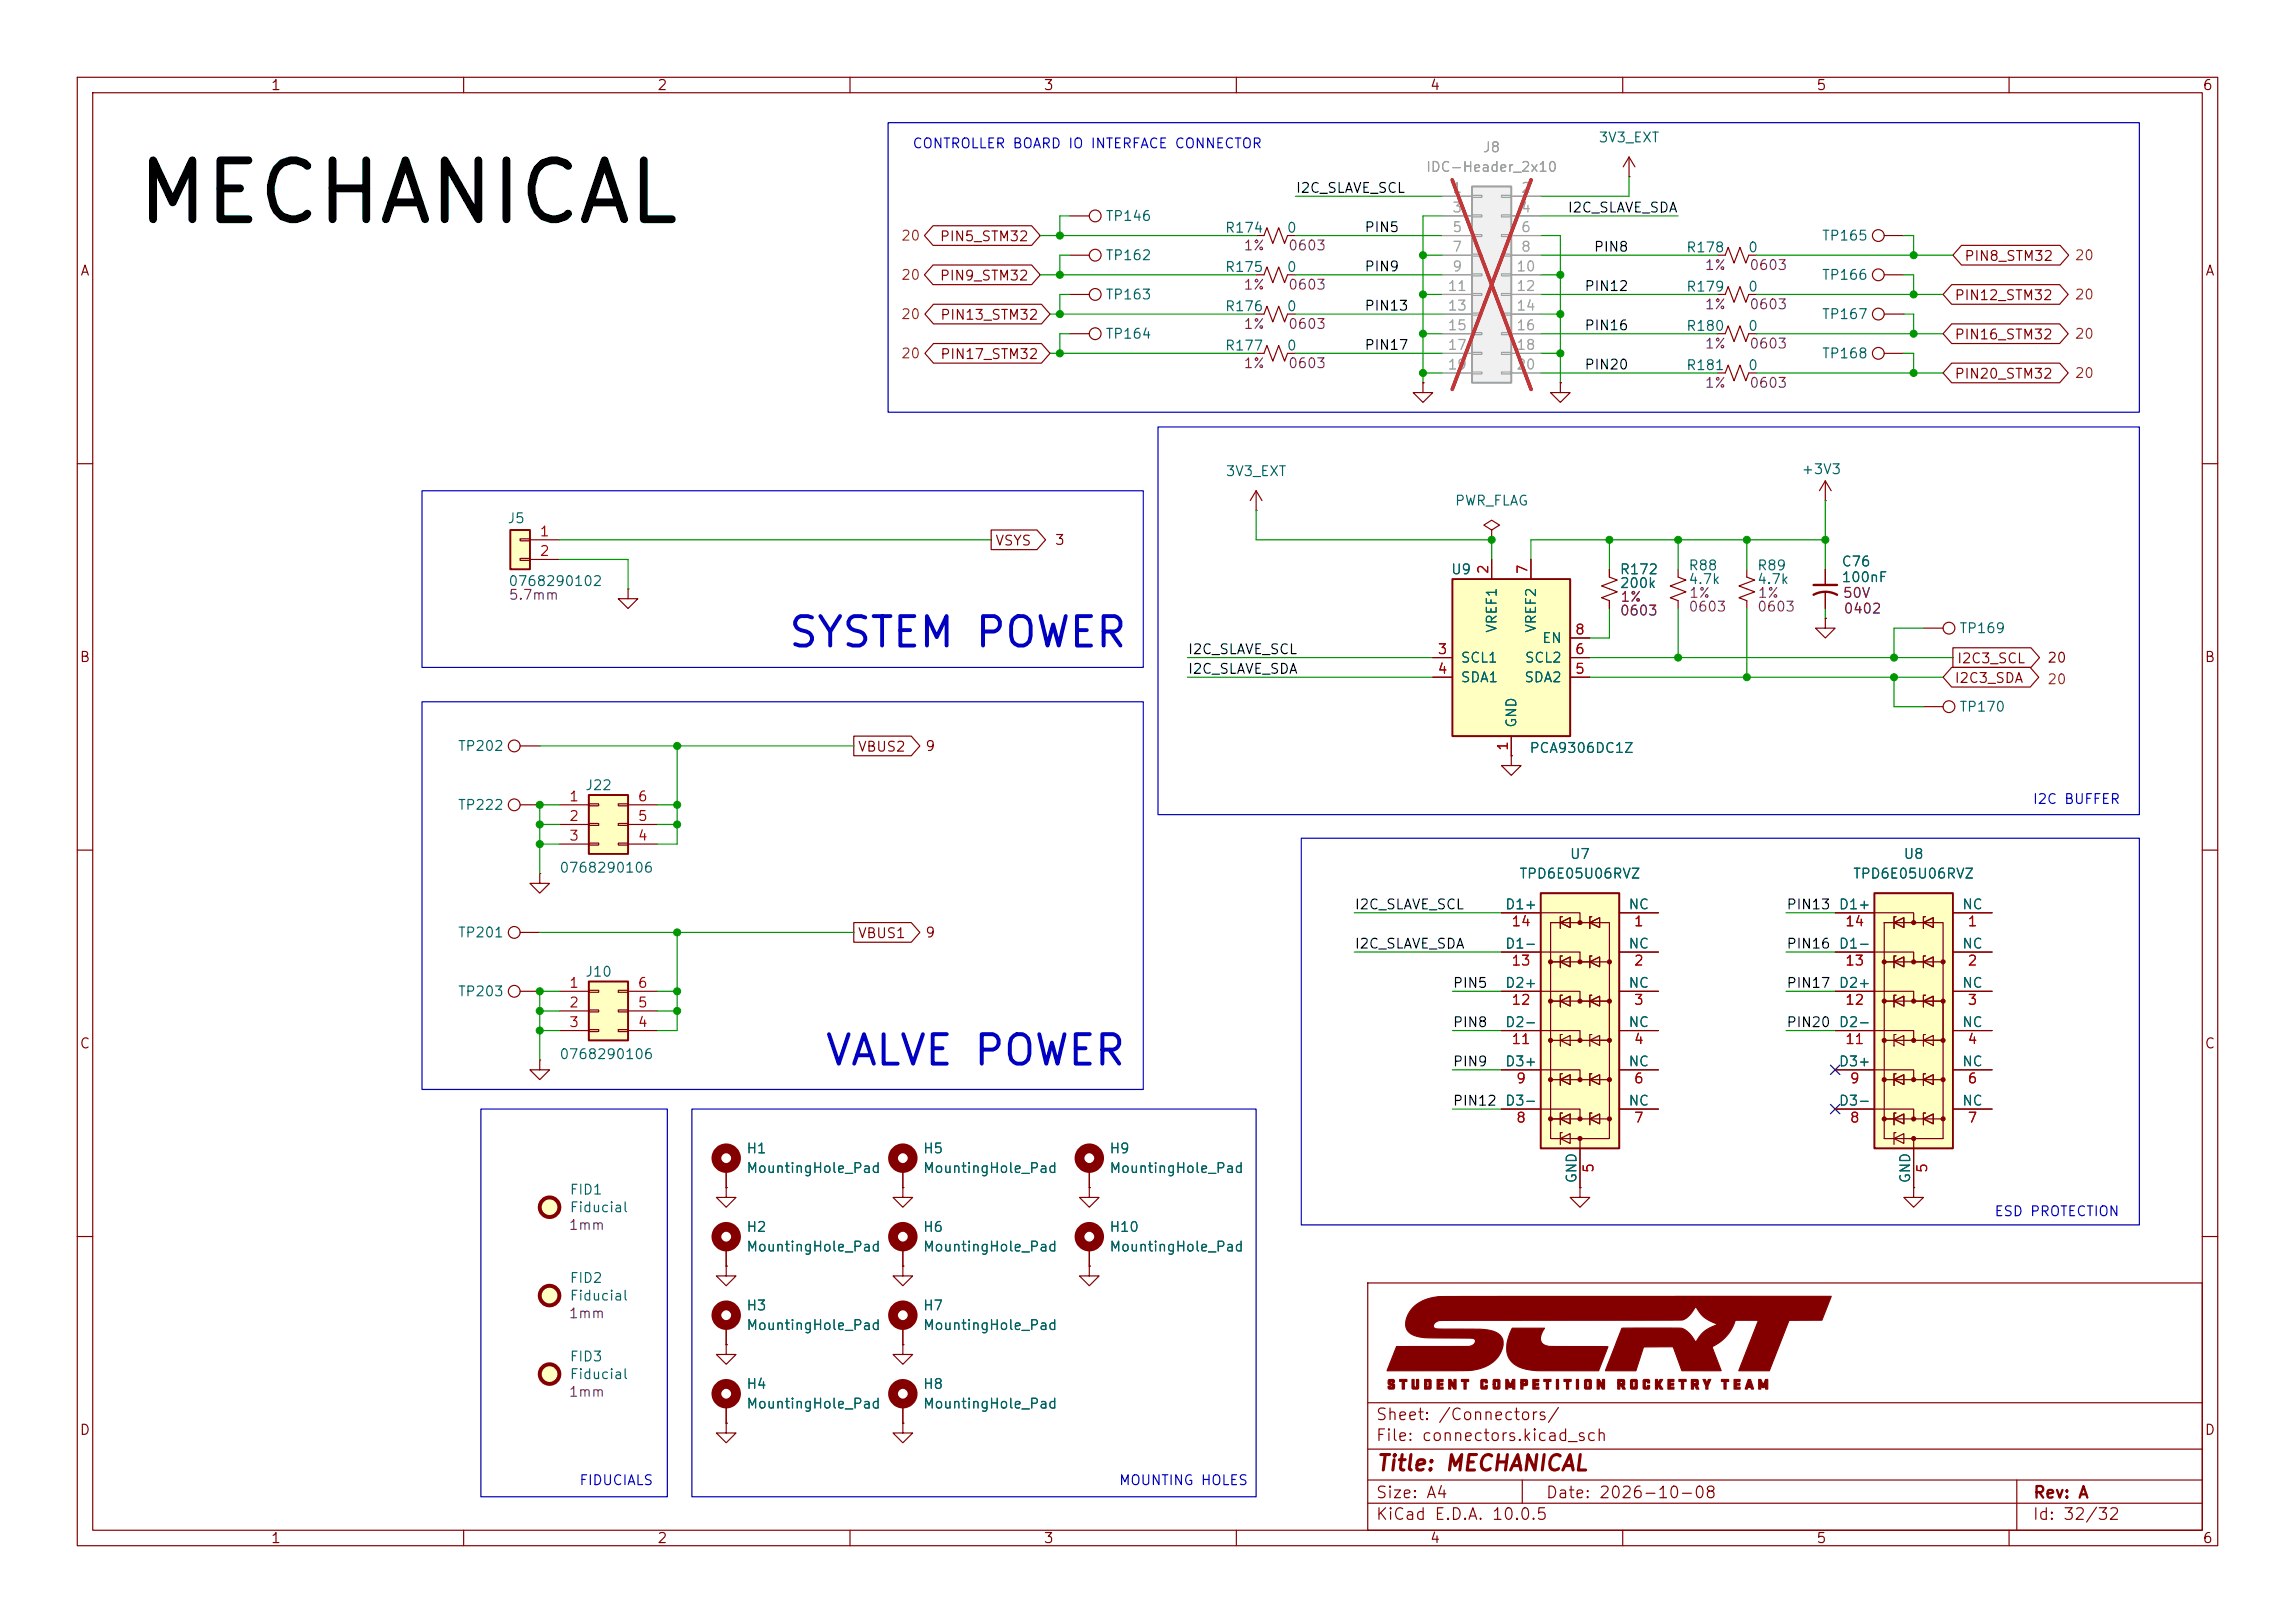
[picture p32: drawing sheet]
<svg xmlns="http://www.w3.org/2000/svg" width="297mm" height="210mm" viewBox="0 0 297 210" stroke-linecap="round" stroke-linejoin="round" font-family="sans-serif">
<defs><g id="words">
<text font-size="7.6" x="17.2" y="30.7">MECHANICAL</text>
<g font-size="3.8" fill="#0000c2">
<text x="101.8" y="84.7">SYSTEM POWER</text>
<text x="106.5" y="138.8">VALVE POWER</text>
</g>
<text font-size="2" fill="#840000" x="178" y="190.8">Title: MECHANICAL</text>
<g font-size="1.5" fill="#840000">
<text x="178" y="184.1">Sheet: /Connectors/</text>
<text x="178" y="186.8">File: connectors.kicad_sch</text>
<text x="178" y="197">KiCad E.D.A. 10.0.5</text>
<text x="178" y="194.2">Size: A4</text>
<text x="200" y="194.2">Date: 2026-10-08</text>
<text x="263" y="197">Id: 32/32</text>
<text x="263" y="194.2">Rev: A</text>
</g>
<g font-size="1.3" fill="#840000">
<text x="35" y="12">1</text>
<text x="85" y="12">2</text>
<text x="135" y="12">3</text>
<text x="185" y="12">4</text>
<text x="235" y="12">5</text>
<text x="285" y="12">6</text>
<text x="10.3" y="36">A</text>
<text x="121.5" y="31.5">PIN5_STM32</text>
<text x="254.1" y="34.1">PIN8_STM32</text>
<text x="285.3" y="36">A</text>
<text x="121.5" y="36.6">PIN9_STM32</text>
<text x="121.6" y="41.7">PIN13_STM32</text>
<text x="252.9" y="39.2">PIN12_STM32</text>
<text x="121.6" y="46.8">PIN17_STM32</text>
<text x="252.9" y="44.2">PIN16_STM32</text>
<text x="252.9" y="49.3">PIN20_STM32</text>
<text x="128.7" y="70.9">VSYS</text>
<text x="10.2" y="86">B</text>
<text x="252.9" y="88.7">I2C3_SDA</text>
<text x="253.2" y="86.1">I2C3_SCL</text>
<text x="285.2" y="86">B</text>
<text x="110.9" y="97.6">VBUS2</text>
<text x="110.9" y="121.7">VBUS1</text>
<text x="10.2" y="136">C</text>
<text x="285.2" y="136">C</text>
<text x="10.2" y="186">D</text>
<text x="285.2" y="186">D</text>
<text x="35" y="200">1</text>
<text x="85" y="200">2</text>
<text x="135" y="200">3</text>
<text x="185" y="200">4</text>
<text x="235" y="200">5</text>
<text x="285" y="200">6</text>
</g>
<g font-size="1.3" fill="#0000c2">
<text x="118" y="19.5">CONTROLLER BOARD IO INTERFACE CONNECTOR</text>
<text x="263" y="104.3">I2C BUFFER</text>
<text x="258" y="157.7">ESD PROTECTION</text>
<text x="74.9" y="192.5">FIDUCIALS</text>
<text x="144.7" y="192.5">MOUNTING HOLES</text>
</g>
<g font-size="1.3" fill="#989898">
<text x="184.4" y="22.6">IDC-Header_2x10</text>
<text x="191.8" y="20">J8</text>
</g>
<g font-size="1.3" fill="#006464">
<text x="206.8" y="18.7">3V3_EXT</text>
<text x="143" y="28.9">TP146</text>
<text x="143" y="34">TP162</text>
<text x="158.4" y="30.4">R174</text>
<text x="158.4" y="35.5">R175</text>
<text x="166.4" y="30.4">0</text>
<text x="166.4" y="35.5">0</text>
<text x="218.1" y="33">R178</text>
<text x="226.1" y="33">0</text>
<text x="235.7" y="31.4">TP165</text>
<text x="143" y="39.1">TP163</text>
<text x="158.4" y="40.6">R176</text>
<text x="166.4" y="40.6">0</text>
<text x="218.1" y="38">R179</text>
<text x="226.1" y="38">0</text>
<text x="235.7" y="36.5">TP166</text>
<text x="235.7" y="41.6">TP167</text>
<text x="143" y="44.1">TP164</text>
<text x="158.4" y="45.7">R177</text>
<text x="166.4" y="45.7">0</text>
<text x="218.1" y="43.1">R180</text>
<text x="226.1" y="43.1">0</text>
<text x="235.7" y="46.7">TP168</text>
<text x="218.1" y="48.2">R181</text>
<text x="226.1" y="48.2">0</text>
<text x="158.5" y="61.9">3V3_EXT</text>
<text x="188.2" y="65.7">PWR_FLAG</text>
<text x="233" y="61.7">+3V3</text>
<text x="65.6" y="68">J5</text>
<text x="65.7" y="76.1">0768290102</text>
<text x="187.7" y="74.6">U9</text>
<text x="209.5" y="74.6">R172</text>
<text x="209.5" y="76.4">200k</text>
<text x="218.4" y="74.1">R88</text>
<text x="218.4" y="75.9">4.7k</text>
<text x="227.3" y="74.1">R89</text>
<text x="227.3" y="75.9">4.7k</text>
<text x="238.2" y="73.6">C76</text>
<text x="238.2" y="75.6">100nF</text>
<text x="194" y="82" transform="rotate(-90 194 82)">VREF1</text>
<text x="199.1" y="82" transform="rotate(-90 199.1 82)">VREF2</text>
<text x="199.5" y="83.5">EN</text>
<text x="253.5" y="82.2">TP169</text>
<text x="188.9" y="86.1">SCL1</text>
<text x="188.9" y="88.6">SDA1</text>
<text x="197.2" y="88.6">SDA2</text>
<text x="197.2" y="86.1">SCL2</text>
<text x="196.5" y="94.3" transform="rotate(-90 196.5 94.3)">GND</text>
<text x="253.5" y="92.4">TP170</text>
<text x="59.2" y="97.5">TP202</text>
<text x="197.9" y="97.7">PCA9306DC1Z</text>
<text x="59.2" y="105.1">TP222</text>
<text x="75.6" y="102.6">J22</text>
<text x="72.3" y="113.2">0768290106</text>
<text x="196.5" y="114">TPD6E05U06RVZ</text>
<text x="203.1" y="111.5">U7</text>
<text x="239.7" y="114">TPD6E05U06RVZ</text>
<text x="246.3" y="111.5">U8</text>
<text x="194.7" y="118">D1+</text>
<text x="210.7" y="118">NC</text>
<text x="237.9" y="118">D1+</text>
<text x="253.8" y="118">NC</text>
<text x="59.2" y="121.6">TP201</text>
<text x="194.7" y="123.1">D1-</text>
<text x="210.7" y="123.1">NC</text>
<text x="237.9" y="123.1">D1-</text>
<text x="253.8" y="123.1">NC</text>
<text x="59.2" y="129.2">TP203</text>
<text x="75.6" y="126.7">J10</text>
<text x="194.7" y="128.1">D2+</text>
<text x="210.7" y="128.1">NC</text>
<text x="237.9" y="128.1">D2+</text>
<text x="253.8" y="128.1">NC</text>
<text x="72.3" y="137.4">0768290106</text>
<text x="194.7" y="133.2">D2-</text>
<text x="210.7" y="133.2">NC</text>
<text x="237.9" y="133.2">D2-</text>
<text x="253.8" y="133.2">NC</text>
<text x="194.7" y="143.4">D3-</text>
<text x="194.7" y="138.3">D3+</text>
<text x="210.7" y="138.3">NC</text>
<text x="210.7" y="143.4">NC</text>
<text x="237.9" y="143.4">D3-</text>
<text x="237.9" y="138.3">D3+</text>
<text x="253.8" y="138.3">NC</text>
<text x="253.8" y="143.4">NC</text>
<text x="96.5" y="149.6">H1</text>
<text x="119.4" y="149.6">H5</text>
<text x="143.5" y="149.6">H9</text>
<text x="73.6" y="154.9">FID1</text>
<text x="96.5" y="152.1">MountingHole_Pad</text>
<text x="119.4" y="152.1">MountingHole_Pad</text>
<text x="143.5" y="152.1">MountingHole_Pad</text>
<text x="204.3" y="153.2" transform="rotate(-90 204.3 153.2)">GND</text>
<text x="247.5" y="153.2" transform="rotate(-90 247.5 153.2)">GND</text>
<text x="73.6" y="157.2">Fiducial</text>
<text x="96.5" y="159.7">H2</text>
<text x="119.4" y="159.7">H6</text>
<text x="143.5" y="159.7">H10</text>
<text x="73.6" y="166.3">FID2</text>
<text x="96.5" y="162.3">MountingHole_Pad</text>
<text x="119.4" y="162.3">MountingHole_Pad</text>
<text x="143.5" y="162.3">MountingHole_Pad</text>
<text x="73.6" y="168.6">Fiducial</text>
<text x="96.5" y="169.9">H3</text>
<text x="96.5" y="172.4">MountingHole_Pad</text>
<text x="119.4" y="169.9">H7</text>
<text x="119.4" y="172.4">MountingHole_Pad</text>
<text x="73.6" y="176.5">FID3</text>
<text x="73.6" y="178.8">Fiducial</text>
<text x="96.5" y="180">H4</text>
<text x="96.5" y="182.6">MountingHole_Pad</text>
<text x="119.4" y="180">H8</text>
<text x="119.4" y="182.6">MountingHole_Pad</text>
</g>
<g font-size="1.3" fill="#0f0f0f">
<text x="167.6" y="25.3">I2C_SLAVE_SCL</text>
<text x="202.8" y="27.8">I2C_SLAVE_SDA</text>
<text x="176.5" y="35.4">PIN9</text>
<text x="176.5" y="30.4">PIN5</text>
<text x="206.2" y="32.9">PIN8</text>
<text x="176.5" y="40.5">PIN13</text>
<text x="205" y="38">PIN12</text>
<text x="176.5" y="45.6">PIN17</text>
<text x="205" y="43.1">PIN16</text>
<text x="205" y="48.1">PIN20</text>
<text x="153.6" y="87.5">I2C_SLAVE_SDA</text>
<text x="153.6" y="85">I2C_SLAVE_SCL</text>
<text x="175.2" y="118">I2C_SLAVE_SCL</text>
<text x="231.1" y="118">PIN13</text>
<text x="175.2" y="123.1">I2C_SLAVE_SDA</text>
<text x="231.1" y="123.1">PIN16</text>
<text x="187.9" y="128.1">PIN5</text>
<text x="231.1" y="128.1">PIN17</text>
<text x="187.9" y="133.2">PIN8</text>
<text x="231.1" y="133.2">PIN20</text>
<text x="187.9" y="143.4">PIN12</text>
<text x="187.9" y="138.3">PIN9</text>
</g>
<g font-size="1.3" fill="#aaa">
<text x="187.9" y="25.3">1</text>
<text x="187.9" y="27.8">3</text>
<text x="196.8" y="25.3">2</text>
<text x="196.8" y="27.8">4</text>
<text x="187.9" y="30.3">5</text>
<text x="187.9" y="32.9">7</text>
<text x="187.9" y="35.4">9</text>
<text x="196.1" y="35.4">10</text>
<text x="196.8" y="30.3">6</text>
<text x="196.8" y="32.9">8</text>
<text x="187.3" y="38">11</text>
<text x="187.3" y="40.5">13</text>
<text x="196.1" y="38">12</text>
<text x="196.1" y="40.5">14</text>
<text x="187.3" y="43">15</text>
<text x="187.3" y="45.6">17</text>
<text x="196.1" y="43">16</text>
<text x="196.1" y="45.6">18</text>
<text x="187.3" y="48.1">19</text>
<text x="196.1" y="48.1">20</text>
</g>
<g font-size="1.3" fill="#716704">
<text x="116.5" y="31.4">20</text>
<text x="268.4" y="34">20</text>
<text x="116.5" y="36.5">20</text>
<text x="116.5" y="41.6">20</text>
<text x="268.4" y="39.1">20</text>
<text x="116.5" y="46.7">20</text>
<text x="268.4" y="44.1">20</text>
<text x="268.4" y="49.2">20</text>
<text x="264.9" y="88.9">20</text>
</g>
<g font-size="1.3" fill="#840084">
<text x="160.8" y="32.7">1%</text>
<text x="166.6" y="32.7">0603</text>
<text x="220.5" y="35.3">1%</text>
<text x="226.3" y="35.3">0603</text>
<text x="160.8" y="37.8">1%</text>
<text x="166.6" y="37.8">0603</text>
<text x="220.5" y="40.3">1%</text>
<text x="226.3" y="40.3">0603</text>
<text x="160.8" y="42.9">1%</text>
<text x="160.8" y="48">1%</text>
<text x="166.6" y="42.9">0603</text>
<text x="166.6" y="48">0603</text>
<text x="220.5" y="45.4">1%</text>
<text x="226.3" y="45.4">0603</text>
<text x="220.5" y="50.5">1%</text>
<text x="226.3" y="50.5">0603</text>
<text x="65.8" y="77.9">5.7mm</text>
<text x="218.5" y="77.7">1%</text>
<text x="227.4" y="77.7">1%</text>
<text x="238.4" y="77.7">50V</text>
<text x="209.5" y="80">0603</text>
<text x="209.6" y="78.2">1%</text>
<text x="218.4" y="79.4">0603</text>
<text x="227.3" y="79.4">0603</text>
<text x="238.5" y="79.7">0402</text>
<text x="73.5" y="159.5">1mm</text>
<text x="73.5" y="170.9">1mm</text>
<text x="73.5" y="181">1mm</text>
</g>
<g font-size="1.3" fill="#a90000">
<text x="69.8" y="69.7">1</text>
<text x="69.8" y="72.3">2</text>
<text x="192.9" y="74.4" transform="rotate(-90 192.9 74.4)">2</text>
<text x="198" y="74.4" transform="rotate(-90 198 74.4)">7</text>
<text x="203.7" y="82.4">8</text>
<text x="186" y="85">3</text>
<text x="186" y="87.5">4</text>
<text x="203.7" y="87.5">5</text>
<text x="203.7" y="85">6</text>
<text x="195.4" y="97.3" transform="rotate(-90 195.4 97.3)">1</text>
<text x="73.6" y="104">1</text>
<text x="73.6" y="106.5">2</text>
<text x="82.5" y="106.5">5</text>
<text x="82.5" y="104">6</text>
<text x="73.6" y="109.1">3</text>
<text x="82.5" y="109.1">4</text>
<text x="195.5" y="125.3">13</text>
<text x="195.5" y="120.2">14</text>
<text x="211.4" y="120.2">1</text>
<text x="211.4" y="125.3">2</text>
<text x="238.7" y="125.3">13</text>
<text x="238.7" y="120.2">14</text>
<text x="254.5" y="120.2">1</text>
<text x="254.5" y="125.3">2</text>
<text x="73.6" y="128.1">1</text>
<text x="73.6" y="130.7">2</text>
<text x="82.5" y="130.7">5</text>
<text x="82.5" y="128.1">6</text>
<text x="195.5" y="130.3">12</text>
<text x="211.4" y="130.3">3</text>
<text x="238.7" y="130.3">12</text>
<text x="254.5" y="130.3">3</text>
<text x="73.6" y="133.2">3</text>
<text x="82.5" y="133.2">4</text>
<text x="195.5" y="135.4">11</text>
<text x="211.4" y="135.4">4</text>
<text x="238.7" y="135.4">11</text>
<text x="254.5" y="135.4">4</text>
<text x="196.1" y="140.5">9</text>
<text x="211.4" y="140.5">6</text>
<text x="239.3" y="140.5">9</text>
<text x="254.5" y="140.5">6</text>
<text x="196.1" y="145.6">8</text>
<text x="211.4" y="145.6">7</text>
<text x="239.3" y="145.6">8</text>
<text x="254.5" y="145.6">7</text>
<text x="206.5" y="151.9" transform="rotate(-90 206.5 151.9)">5</text>
<text x="249.7" y="151.9" transform="rotate(-90 249.7 151.9)">5</text>
</g>
<g font-size="1.3" fill="#710203">
<text x="136.4" y="70.8">3</text>
<text x="264.9" y="86.1">20</text>
<text x="119.7" y="97.5">9</text>
<text x="119.7" y="121.6">9</text>
</g>
</g></defs>
<g fill="none" stroke="#840000" stroke-width=".15">
<path d="M10 10h277v190h-277zM12 12h273v186h-273zM60 10v2M110 10v2M160 10v2M210 10v2M260 10v2M138.4 33h2.6M138.4 38.1h2.6M243.8 35.6h2.6M138.4 43.2h2.6M222.2 48.3h1.1l.3-1.1 .8 2.1 .8-2.1 .7 2.1 .4-1h1"/>
<path d="M243.8 45.7h2.6M243.8 40.6h2.6M10 60h2M81.3 76.2v1.3h1.2l-1.2 1.2-1.3-1.2h1.3M81.3 76.2h.1M162.6 66h.1M162.6 63.5l-.8 1.3M162.6 63.5l.7 1.3M162.6 63.5v2.5M236.2 64.8h.1M236.2 62.2l-.7 1.3M236.2 62.2l.8 1.3"/>
<path d="M236.2 62.2v2.6M236.2 73.7v2M236.2 76.7v2M285 60h2M67.3 96.5h2.5M236.2 80v1.3h1.3l-1.3 1.3-1.3-1.3h1.3M236.2 80h.1M248.9 81.3h2.6M10 110h2M67.3 104.1h2.5M285 110h2M67.3 120.7h2.5"/>
<path d="M67.3 128.3h2.5M116.8 153.7v1.2h1.3l-1.3 1.3-1.2-1.3h1.2M116.8 153.7h.1M116.8 151.1v2.6M141 153.7v1.2h1.2l-1.2 1.3-1.3-1.3h1.3M141 153.7h.1M141 151.1v2.6M204.5 153.7v1.2h1.2l-1.2 1.3-1.3-1.3h1.3M204.5 153.7h.1M10 160h2M94 174v1.3h1.2l-1.2 1.2-1.3-1.2h1.3M94 174h.1"/>
<path d="M94 161.3v2.5M141 163.8v1.3h1.2l-1.2 1.3-1.3-1.3h1.3M141 163.8h.1M141 161.3v2.5M177 166h108v32h-108zM285 160h2M60 198v2M110 198v2M160 198v2M177 194.5h108M177 191.5h108M177 187.5h108"/>
<path d="M177 181.5h108M197 191.5v3M210 198v2M260 198v2M261 191.5v6.5"/>
<circle cx="141.7" cy="33" r=".76"/>
<circle cx="141.7" cy="38.1" r=".76"/>
<circle cx="243.1" cy="35.6" r=".76"/>
<circle cx="141.7" cy="43.2" r=".76"/>
<circle cx="243.1" cy="40.6" r=".76"/>
<circle cx="243.1" cy="45.7" r=".76"/>
<circle cx="66.5" cy="96.5" r=".76"/>
<circle cx="252.2" cy="81.3" r=".76"/>
<circle cx="66.5" cy="104.1" r=".76"/>
<circle cx="66.5" cy="120.6" r=".76"/>
<circle cx="66.5" cy="128.3" r=".76"/>
</g>
<g fill="#840000" stroke="#840000" stroke-width=".15">
<path d="M179.7 178.5h.6l.1 .1 .1 .3-.6-.1v.1l.1 .1a.41 .41 0 0 1 .5 .2 .41 .41 0 0 1-.2 .5h-.5l-.2-.1v-.2l.6 .1v-.2h-.1a.42 .42 0 0 1-.5-.3 .42 .42 0 0 1 .1-.5z"/>
<path d="M181.1 178.5h1v.3h-.4v.9h-.2v-.9h-.4z"/>
<path d="M182.7 178.5h.3v1h.3v-1h.3v1.1l-.1 .1h-.7l-.1-.1z"/>
<path d="M184.4 178.5h.7l.1 .1v1l-.1 .1h-.7v-.6h.2v.4h.3v-.7h-.3v.3h-.2z"/>
<path d="M186 178.5h.8v.3h-.5v.2h.4v.2h-.4v.3h.5v.2h-.8z"/>
<path d="M187.5 178.5h.3l.4 .7v-.7h.2v1.2h-.2l-.4-.6-.1 .6h-.2z"/>
<path d="M189.1 178.5h1v.3h-.4v.9h-.2v-.9h-.4z"/>
<path d="M191.8 178.5h.6l.1 .1v.3h-.3v-.1h-.3v.7h.3v-.2h.3v.3l-.1 .1h-.6l-.2-.1v-1z"/>
<path d="M193.3 178.5h.7l.1 .1v1l-.1 .1h-.7l-.1-.1v-.5h.3v.4h.3v-.7h-.3v.3h-.3v-.5z"/>
<path d="M194.9 178.5h.3l.3 .7 .3-.7h.2v1.2h-.2v-.6l-.2 .4h-.3l-.2-.4v.6h-.2z"/>
<path d="M196.8 178.5h.4a.37 .37 0 0 1 .4 .1 .37 .37 0 0 1 .1 .4l-.1 .3h-.5v.4h-.3v-.8h.3v.1h.3v-.2h-.3v.1h-.3z"/>
<path d="M198.4 178.5h.7v.3h-.5v.2h.5v.2h-.5v.3h.5v.2h-.7z"/>
<path d="M199.8 178.5h.9v.3h-.3v.9h-.3v-.9h-.3z"/>
<path d="M201.4 178.5h.3v1.2h-.3z"/>
<path d="M202.4 178.5h.9v.3h-.3v.9h-.3v-.9h-.3z"/>
<path d="M204 178.5h.3v1.2h-.3z"/>
<path d="M205.2 178.5h.6l.1 .1v1l-.1 .1h-.6l-.1-.1v-.5h.2v.4h.4v-.7h-.4v.3h-.2v-.5z"/>
<path d="M206.7 178.5h.3l.4 .7v-.7h.2v1.2h-.2l-.4-.6v.6h-.3z"/>
<path d="M209.4 178.5h.3a.32 .32 0 0 1 .5 .2l.1 .5-.2 .1 .2 .4h-.3l-.2-.4h-.2v.4h-.2v-.8h.2v.1h.4v-.2h-.4v.1h-.2z"/>
<path d="M211.1 178.5h.7l.1 .1v1l-.1 .1h-.7l-.1-.1v-.5h.3v.4h.3v-.7h-.3v.3h-.3v-.5z"/>
<path d="M212.8 178.5h.6l.1 .1v.3h-.3v-.1h-.3v.7h.3v-.2h.3v.3l-.1 .1h-.6l-.2-.1v-1z"/>
<path d="M214.2 178.5h.3v.5l.3-.5h.4l-.4 .6 .4 .6h-.3l-.4-.5v.5h-.3z"/>
<path d="M215.9 178.5h.7v.3h-.5v.2h.5v.2h-.5v.3h.5v.2h-.7z"/>
<path d="M217.3 178.5h.9v.3h-.3v.9h-.3v-.9h-.3z"/>
<path d="M218.9 178.5h.4a.32 .32 0 0 1 .5 .2v.5l-.2 .1 .3 .4h-.4l-.2-.4h-.1v.4h-.3v-.8h.3v.1h.3v-.2h-.3v.1h-.3z"/>
<path d="M220.4 178.5h.3l.2 .5 .2-.5h.3l-.4 .8v.4h-.2v-.4z"/>
<path d="M222.8 178.5h.9v.3h-.3v.9h-.3v-.9h-.3z"/>
<path d="M224.4 178.5h.8v.3h-.5v.2h.4v.2h-.4v.3h.5v.2h-.8z"/>
<path d="M226.2 178.5h.3l.4 1.2a.25 .25 0 0 1-.3-.2h-.4a.22 .22 0 0 1-.1 .2 .22 .22 0 0 1-.2 0l.1-.5h.5l-.1-.3-.1 .3h-.3z"/>
<path d="M227.6 178.5h.3l.3 .7 .3-.7h.3v1.2h-.3v-.6l-.2 .4h-.2l-.2-.4v.6h-.3z"/>
<path d="M182.8 169.2a6.3 6.3 0 0 1 4.6-1.4l49.6-.1-1.2 3.1h-4.3l-2.5 6.6h-4l2.6-6.6h-3a5.6 5.6 0 0 1-3 3.5l1.1 3.1h-5l-1.1-2.9a.24 .24 0 0 0-.1-.2 .24 .24 0 0 0-.3 0h-3.5l-1 3.1h-3.9l2.1-5.5h7.6a3.5 3.5 0 0 1 2 1.8 4.6 4.6 0 0 1 2.7-2.3 4.5 4.5 0 0 1-2.7-2.3h-.1a2.78 2.78 0 0 1-1.7 1.7l-31.3 .1a.88 .88 0 0 0-.9 .8 .93 .93 0 0 0 1 .3h3.2a10.5 10.5 0 0 1 3.9 .4 1.67 1.67 0 0 1 .7 2.4 4.7 4.7 0 0 1-4 2.5l-10.8 .1 1.2-3.2h9.4a.69 .69 0 0 0 .8-.9 2.61 2.61 0 0 0-1.6-.2h-4.4a4.5 4.5 0 0 1-2.6-.8 2.26 2.26 0 0 1 .3-2.8z"/>
<path d="M195.7 171.9h4.2a1.74 1.74 0 0 0-.4 1.9 2.79 2.79 0 0 0 2.2 .4l6.4 .1-1.2 3.1h-5.8a11.3 11.3 0 0 1-4.6-.6 2.82 2.82 0 0 1-1.3-3.6z"/>
</g>
<g fill="none" stroke="#840000" stroke-width="1.3">
<circle cx="116.8" cy="149.9" r="1.27"/>
<circle cx="141" cy="149.9" r="1.27"/>
<circle cx="94" cy="160" r="1.27"/>
<circle cx="141" cy="160" r="1.27"/>
</g>
<path d="M234.7 77a3.2 3.2 0 0 1 3 0M234.7 75.7h3" fill="none" stroke="#840000" stroke-width=".3"/>
<path d="M66 68.6h2.6v5.1h-2.6z" fill="#ffffc2"/>
<path d="M66 68.6h2.6v5.1h-2.6z" fill="none" stroke="#840000" stroke-width=".25"/>
<path d="M201.9 49.5v1.3h1.3l-1.3 1.3-1.2-1.3h1.2M201.9 49.5h.1M67.3 69.7h1.3v.3h-1.3zM67.3 72.3h1.3v.2h-1.3zM68.6 69.9h3.8M68.6 72.4h3.8" fill="none" stroke="#840000" stroke-width=".15"/>
<path d="M190.5 24.1h5.1v25.4h-5.1z" fill="#f0f0f0"/>
<path d="M190.5 24.1h5.1v25.4h-5.1z" fill="none" stroke="#a1a1a1" stroke-width=".25"/>
<g fill="none" stroke="#a1a1a1" stroke-width=".15">
<path d="M186.7 25.4h3.8M186.7 27.9h3.8M186.7 30.5h3.8M186.7 33h3.8M186.7 35.6h3.8M186.7 38.1h3.8M190.5 25.3h1.3v.2h-1.3zM190.5 27.8h1.3v.3h-1.3zM190.5 30.4h1.3v.2h-1.3zM190.5 32.9h1.3v.2h-1.3zM190.5 35.4h1.3v.3h-1.3zM190.5 38h1.3v.2h-1.3z"/>
<path d="M194.3 25.3h1.3v.2h-1.3zM194.3 27.8h1.3v.3h-1.3zM194.3 30.4h1.3v.2h-1.3zM194.3 32.9h1.3v.2h-1.3zM194.3 35.4h1.3v.3h-1.3zM194.3 38h1.3v.2h-1.3zM195.6 25.4h3.8M195.6 27.9h3.8M195.6 30.5h3.8M195.6 33h3.8M195.6 35.6h3.8M195.6 38.1h3.8"/>
<path d="M186.7 40.6h3.8M186.7 43.2h3.8M186.7 45.7h3.8M186.7 48.3h3.8M190.5 40.5h1.3v.3h-1.3zM190.5 43.1h1.3v.2h-1.3zM190.5 45.6h1.3v.2h-1.3zM190.5 48.1h1.3v.3h-1.3zM194.3 40.5h1.3v.3h-1.3zM194.3 43.1h1.3v.2h-1.3zM194.3 45.6h1.3v.2h-1.3zM194.3 48.1h1.3v.3h-1.3z"/>
<path d="M195.6 40.6h3.8M195.6 43.2h3.8M195.6 45.7h3.8M195.6 48.3h3.8"/>
</g>
<path d="M187.9 23.3l10.2 27.1M198.1 23.3l-10.2 27.1" fill="none" stroke="#e12e31" stroke-width=".46"/>
<path d="M210.8 22.9h.1M210.8 20.3l-.7 1.3M210.8 20.3l.8 1.3M210.8 20.3v2.6" fill="none" stroke="#840000" stroke-width=".15"/>
<path d="M76.2 102.9h5.1v7.6h-5.1z" fill="#ffffc2"/>
<path d="M76.2 102.9h5.1v7.6h-5.1z" fill="none" stroke="#840000" stroke-width=".25"/>
<g fill="none" stroke="#840000" stroke-width=".15">
<path d="M243.8 30.5h2.6M72.4 104.1h3.8M72.4 106.7h3.8M72.4 109.2h3.8M76.2 104h1.3v.3h-1.3zM76.2 106.6h1.3v.2h-1.3zM76.2 109.1h1.3v.2h-1.3zM80 104h1.3v.3h-1.3zM80 106.6h1.3v.2h-1.3zM80 109.1h1.3v.2h-1.3zM81.3 104.1h3.8M81.3 106.7h3.8"/>
<path d="M81.3 109.2h3.8"/>
<circle cx="243.1" cy="30.5" r=".76"/>
</g>
<path d="M242.6 115.6h10.1v33h-10.1z" fill="#ffffc2"/>
<path d="M242.6 115.6h10.1v33h-10.1z" fill="none" stroke="#840000" stroke-width=".25"/>
<g fill="none" stroke="#840000" stroke-width=".15">
<path d="M226.1 73.7v1l1 .4-2.1 .7 2.1 .8-2.1 .7 1.1 .4v1M237.5 118.1h10.1v1.3M245.1 119.4l1.3-.7v1.3zM245.4 118.6h-.3v1.5M248.9 119.4h2.6v5.1h-2.6M248.9 119.4l1.3-.7v1.3zM248.9 119.4h-5.1v27.9h7.7v-2.5M249.2 118.6h-.3v1.5M252.7 118.1h5.1M237.5 123.2h10.1v1.3M237.5 128.3h10.1v1.2M237.5 133.4h10.1v1.2"/>
<path d="M237.5 138.4h10.1v1.3M243.8 124.5h5.1M243.8 129.5h5.1M243.8 134.6h7.7v5.1M243.8 139.7h5.1M245.1 124.5l1.3-.7v1.3zM245.1 129.5l1.3-.6v1.3zM245.1 134.6l1.3-.6v1.3zM245.1 139.7l1.3-.6v1.2zM245.4 123.7h-.3v1.5M245.4 128.8h-.3v1.5M245.4 133.9h-.3v1.5"/>
<path d="M245.4 138.9h-.3v1.6M248.9 124.5l1.3-.7v1.3zM248.9 129.5h2.6v5.1h-2.6M248.9 129.5l1.3-.6v1.3zM248.9 134.6l1.3-.6v1.3zM248.9 139.7l1.3-.6v1.2zM248.9 139.7h2.6v5.1h-2.6M249.2 123.7h-.3v1.5M249.2 128.8h-.3v1.5M249.2 133.9h-.3v1.5M249.2 138.9h-.3v1.6M251.5 124.5v5"/>
<path d="M252.7 123.2h5.1M252.7 128.3h5.1M252.7 133.4h5.1M252.7 138.4h5.1M237.5 143.5h10.1v1.3M243.8 144.8h5.1M245.1 144.8l1.3-.7v1.3zM245.1 147.3l1.3-.6v1.3zM245.4 144h-.3v1.5M245.4 146.6h-.3v1.5M247.6 147.3v6.4M248.9 144.8l1.3-.7v1.3z"/>
<path d="M249.2 144h-.3v1.5M252.7 143.5h5.1"/>
</g>
<g fill="#840000" stroke="#840000" stroke-width=".15">
<circle cx="247.6" cy="119.4" r=".25"/>
<circle cx="243.8" cy="124.5" r=".25"/>
<circle cx="247.6" cy="124.5" r=".25"/>
<circle cx="251.5" cy="124.5" r=".25"/>
<circle cx="243.8" cy="129.5" r=".25"/>
<circle cx="247.6" cy="129.5" r=".25"/>
<circle cx="251.5" cy="129.5" r=".25"/>
<circle cx="243.8" cy="134.6" r=".25"/>
<circle cx="247.6" cy="134.6" r=".25"/>
<circle cx="251.5" cy="134.6" r=".25"/>
<circle cx="243.8" cy="139.7" r=".25"/>
<circle cx="247.6" cy="139.7" r=".25"/>
<circle cx="251.5" cy="139.7" r=".25"/>
<circle cx="243.8" cy="144.8" r=".25"/>
<circle cx="247.6" cy="144.8" r=".25"/>
<circle cx="251.5" cy="144.8" r=".25"/>
<circle cx="247.6" cy="147.3" r=".25"/>
</g>
<path d="M199.4 115.6h10.1v33h-10.1z" fill="#ffffc2"/>
<path d="M199.4 115.6h10.1v33h-10.1z" fill="none" stroke="#840000" stroke-width=".25"/>
<g fill="none" stroke="#840000" stroke-width=".15">
<path d="M138.4 27.9h2.6M162.6 30.5h1l.4-1 .7 2 .8-2 .7 2 .4-1h1M162.6 35.6h1l.4-1.1 .7 2.1 .8-2.1 .7 2.1 .4-1h1M222.2 38.1h1.1l.3-1 .8 2 .8-2 .7 2 .4-1h1M222.2 33h1.1l.3-1 .8 2 .8-2 .7 2 .4-1h1M162.6 40.6h1l.4-1 .7 2.1 .8-2.1 .7 2.1 .4-1.1h1M162.6 45.7h1l.4-1 .7 2 .8-2 .7 2 .4-1h1M184.1 49.5v1.3h1.3l-1.3 1.3-1.2-1.3h1.2M184.1 49.5h.1M222.2 43.2h1.1l.3-1 .8 2 .8-2 .7 2 .4-1h1M194.3 118.1h10.2v1.3M201.9 119.4l1.3-.7v1.3z"/>
<path d="M202.2 118.6h-.3v1.5M205.7 119.4h2.6v5.1h-2.6M205.7 119.4l1.3-.7v1.3zM205.7 119.4h-5v27.9h7.6v-2.5M206 118.6h-.3v1.5M209.5 118.1h5.1M69.8 137.2v1.2h-1.2l1.2 1.3 1.3-1.3h-1.3M69.8 137.2h.1M194.3 123.2h10.2v1.3M194.3 128.3h10.2v1.2M194.3 133.4h10.2v1.2M194.3 138.4h10.2v1.3"/>
<path d="M200.7 124.5h5M200.7 129.5h5M200.7 134.6h7.6v5.1M200.7 139.7h5M201.9 124.5l1.3-.7v1.3zM201.9 129.5l1.3-.6v1.3zM201.9 134.6l1.3-.6v1.3zM201.9 139.7l1.3-.6v1.2zM202.2 123.7h-.3v1.5M202.2 128.8h-.3v1.5M202.2 133.9h-.3v1.5M202.2 138.9h-.3v1.6"/>
<path d="M205.7 124.5l1.3-.7v1.3zM205.7 129.5h2.6v5.1h-2.6M205.7 129.5l1.3-.6v1.3zM205.7 134.6l1.3-.6v1.3zM205.7 139.7l1.3-.6v1.2zM205.7 139.7h2.6v5.1h-2.6M206 123.7h-.3v1.5M206 128.8h-.3v1.5M206 133.9h-.3v1.5M206 138.9h-.3v1.6M208.3 124.5v5M209.5 123.2h5.1"/>
<path d="M209.5 128.3h5.1M209.5 133.4h5.1M209.5 138.4h5.1M194.3 143.5h10.2v1.3M200.7 144.8h5M201.9 144.8l1.3-.7v1.3zM201.9 147.3l1.3-.6v1.3zM202.2 144h-.3v1.5M202.2 146.6h-.3v1.5M204.5 147.3v6.4M205.7 144.8l1.3-.7v1.3zM206 144h-.3v1.5"/>
<path d="M209.5 143.5h5.1M247.6 153.7v1.2h1.3l-1.3 1.3-1.2-1.3h1.2M247.6 153.7h.1"/>
<circle cx="141.7" cy="27.9" r=".76"/>
</g>
<g fill="#840000" stroke="#840000" stroke-width=".15">
<circle cx="204.5" cy="119.4" r=".25"/>
<circle cx="200.7" cy="124.5" r=".25"/>
<circle cx="204.5" cy="124.5" r=".25"/>
<circle cx="208.3" cy="124.5" r=".25"/>
<circle cx="200.7" cy="129.5" r=".25"/>
<circle cx="204.5" cy="129.5" r=".25"/>
<circle cx="208.3" cy="129.5" r=".25"/>
<circle cx="200.7" cy="134.6" r=".25"/>
<circle cx="204.5" cy="134.6" r=".25"/>
<circle cx="208.3" cy="134.6" r=".25"/>
<circle cx="200.7" cy="139.7" r=".25"/>
<circle cx="204.5" cy="139.7" r=".25"/>
<circle cx="208.3" cy="139.7" r=".25"/>
<circle cx="200.7" cy="144.8" r=".25"/>
<circle cx="204.5" cy="144.8" r=".25"/>
<circle cx="208.3" cy="144.8" r=".25"/>
<circle cx="204.5" cy="147.3" r=".25"/>
</g>
<g fill="#ffffc2" stroke="#ffffc2" stroke-width=".13">
<circle cx="71.1" cy="167.6" r="1.27"/>
<circle cx="71.1" cy="177.8" r="1.27"/>
<circle cx="71.1" cy="156.2" r="1.27"/>
</g>
<g fill="none" stroke="#840000" stroke-width=".51">
<circle cx="71.1" cy="156.2" r="1.27"/>
<circle cx="71.1" cy="177.8" r="1.27"/>
<circle cx="71.1" cy="167.6" r="1.27"/>
</g>
<path d="M76.2 127h5.1v7.6h-5.1z" fill="#ffffc2"/>
<path d="M76.2 127h5.1v7.6h-5.1z" fill="none" stroke="#840000" stroke-width=".25"/>
<path d="M72.4 128.3h3.8M72.4 130.8h3.8M72.4 133.4h3.8M76.2 128.1h1.3v.3h-1.3zM76.2 130.7h1.3v.2h-1.3zM76.2 133.2h1.3v.3h-1.3zM80 128.1h1.3v.3h-1.3zM80 130.7h1.3v.2h-1.3zM80 133.2h1.3v.3h-1.3zM81.3 128.3h3.8M81.3 130.8h3.8M81.3 133.4h3.8" fill="none" stroke="#840000" stroke-width=".15"/>
<path d="M188 74.9h15.2v20.4h-15.2z" fill="#ffffc2"/>
<path d="M188 74.9h15.2v20.4h-15.2z" fill="none" stroke="#840000" stroke-width=".25"/>
<g fill="none" stroke="#840000" stroke-width=".15">
<path d="M120.7 34.3h12.8l1.1 1.3-1.1 1.2h-12.8l-1.1-1.2zM120.7 29.2h12.8l1.1 1.3-1.1 1.3h-12.8l-1.1-1.3zM120.8 39.4h14l1.1 1.2-1.1 1.3h-14l-1.1-1.3zM252.6 36.8h13.9l1.2 1.3-1.2 1.3h-13.9l-1.1-1.3zM253.8 31.7h12.8l1.1 1.3-1.1 1.3h-12.8l-1.1-1.3zM120.8 44.4h14l1.1 1.3-1.1 1.3h-14l-1.1-1.3zM184.1 49.5h.1M201.9 49.5h.1M252.6 41.9h13.9l1.2 1.3-1.2 1.3h-13.9l-1.1-1.3zM252.6 47h13.9l1.2 1.3-1.2 1.2h-13.9l-1.1-1.2zM128.3 68.6h5.9l1.1 1.3-1.1 1.2h-5.9zM193 68.6l1.1-.7-1.1-.6-1 .6 1 .7v1.3"/>
<path d="M193 69.9h.1M193 72.4v2.5M198.1 72.4v2.5M208.3 73.7v1l1 .4-2 .7 2 .8-2 .7 1 .4v1M217.2 73.7v1l1 .4-2 .7 2 .8-2 .7 1 .4v1M236.2 73.7v2M236.2 76.7v2M110.5 95.2h7.4l1.1 1.3-1.1 1.3h-7.4zM185.4 85.1h2.6M185.4 87.6h2.6M195.6 97.8v1.3h1.2l-1.2 1.2-1.3-1.2h1.3M195.6 97.8h.1"/>
<path d="M195.6 95.3v2.5M203.2 85.1h2.5M203.2 87.6h2.5M203.2 82.6h2.5M236.2 80h.1M248.9 91.4h2.6M252.6 86.4h10.1l1.1 1.2-1.1 1.3h-10.1l-1.1-1.3zM252.7 83.8h10.1l1.1 1.3-1.1 1.3h-10.1zM69.8 113v1.3h-1.2l1.2 1.3 1.3-1.3h-1.3M69.8 113h.1M110.5 119.4h7.4l1.1 1.3-1.1 1.2h-7.4zM194.3 118.1h5.1"/>
<path d="M209.5 118.1h5.1M237.5 118.1h5.1M252.7 118.1h5.1M194.3 123.2h5.1M194.3 128.3h5.1M194.3 133.4h5.1M194.3 138.4h5.1M209.5 123.2h5.1M209.5 128.3h5.1M209.5 133.4h5.1M209.5 138.4h5.1M237.5 123.2h5.1"/>
<path d="M237.5 128.3h5.1M237.5 133.4h5.1M237.5 138.4h5.1M252.7 123.2h5.1M252.7 128.3h5.1M252.7 133.4h5.1M252.7 138.4h5.1M94 153.7v1.2h1.2l-1.2 1.3-1.3-1.3h1.3M94 153.7h.1M94 151.1v2.6M116.8 153.7h.1M116.8 151.1v2.6"/>
<path d="M141 153.7h.1M141 151.1v2.6M194.3 143.5h5.1M204.5 153.7h.1M204.5 148.6v5.1M209.5 143.5h5.1M237.5 143.5h5.1M247.6 153.7h.1M247.6 148.6v5.1M252.7 143.5h5.1M94 163.8v1.3h1.2l-1.2 1.3-1.3-1.3h1.3M94 163.8h.1"/>
<path d="M94 174h.1M94 161.3v2.5M94 171.5v2.5M116.8 174v1.3h1.3l-1.3 1.2-1.2-1.2h1.2M116.8 174h.1M116.8 163.8v1.3h1.3l-1.3 1.3-1.2-1.3h1.2M116.8 163.8h.1M116.8 161.3v2.5M116.8 171.5v2.5M141 163.8h.1M141 161.3v2.5M94 184.2v1.2h1.2l-1.2 1.3-1.3-1.3h1.3"/>
<path d="M94 184.2h.1M94 181.6v2.6M116.8 184.2v1.2h1.3l-1.3 1.3-1.2-1.3h1.2M116.8 184.2h.1M116.8 181.6v2.6"/>
<circle cx="252.2" cy="91.4" r=".76"/>
</g>
<g fill="none" stroke="#840000" stroke-width="1.3">
<circle cx="94" cy="149.9" r="1.27"/>
<circle cx="94" cy="170.2" r="1.27"/>
<circle cx="116.8" cy="160" r="1.27"/>
<circle cx="116.8" cy="170.2" r="1.27"/>
<circle cx="94" cy="180.3" r="1.27"/>
<circle cx="116.8" cy="180.3" r="1.27"/>
</g>
<g fill="none" stroke="#009600" stroke-width=".15">
<path d="M134.6 35.6h28M134.6 30.5h28M138.4 38.1h-1.2v2.5M138.4 33h-1.2v2.6M138.4 27.9h-1.2v2.6M167.6 35.6h19.1M167.6 30.5h19.1M167.6 25.4h19.1M184.1 38.1h2.6M184.1 33h2.6M186.7 27.9h-2.6v21.6M199.4 35.6h2.5"/>
<path d="M199.4 30.5h2.5v19M199.4 38.1h22.8M199.4 33h22.8M199.4 27.9h17.8M210.8 22.9v2.5h-11.4M227.3 38.1h24.2M227.3 33h25.4M246.4 30.5h1.2v2.5M246.4 35.6h1.2v2.5M135.9 40.6h26.7M135.9 45.7h26.7M138.4 43.2h-1.2v2.5"/>
<path d="M167.6 40.6h19.1M167.6 45.7h19.1M184.1 43.2h2.6M184.1 48.3h2.6M199.4 43.2h22.8M199.4 40.6h2.5M199.4 48.3h22.8M199.4 45.7h2.5M227.3 43.2h24.2M227.3 48.3h24.2M246.4 40.6h1.2v2.6M246.4 45.7h1.2v2.6"/>
<path d="M72.4 69.9h55.9M72.4 72.4h8.9v3.8M162.6 66v3.9h30.4v2.5M208.3 69.9v3.8M208.3 78.7v3.9h-2.6M217.2 69.9v3.8M217.2 78.7v6.4M226.1 69.9v3.8M226.1 78.7v8.9M236.2 69.9h-38.1v2.5M236.2 64.8v8.9M236.2 78.7v1.3"/>
<path d="M69.8 96.5h40.7M87.6 96.5v12.7h-2.5M153.7 85.1h31.7M153.7 87.6h31.7M205.7 85.1h47M205.7 87.6h45.8M245.1 87.6v3.8h3.8M248.9 81.3h-3.8v3.8M69.8 109.2h2.6M69.8 106.7h2.6M72.4 104.1h-2.6v8.9M85.1 106.7h2.5"/>
<path d="M85.1 104.1h2.5M175.3 118.1h19M231.1 118.1h6.4M69.8 133.4h2.6M69.8 130.8h2.6M69.8 120.7h40.7M72.4 128.3h-2.6v8.9M85.1 128.3h2.5M85.1 130.8h2.5M87.6 120.7v12.7h-2.5M175.3 123.2h19M188 128.3h6.3"/>
<path d="M188 133.4h6.3M188 138.4h6.3M231.1 123.2h6.4M231.1 128.3h6.4M231.1 133.4h6.4M188 143.5h6.3"/>
</g>
<path d="M236.9 137.8l1.2 1.2M238.1 137.8l-1.2 1.2M236.9 142.9l1.2 1.2M238.1 142.9l-1.2 1.2" fill="none" stroke="#000084" stroke-width=".15"/>
<path d="M114.9 15.9h162v37.4h-162zM149.9 55.2h127v50.2h-127zM54.6 63.5h93.4v22.9h-93.4zM54.6 90.8h93.4v50.2h-93.4zM168.4 108.5h108.5v50h-108.5zM62.2 143.5h24.2v50.2h-24.2zM89.5 143.5h73.1v50.2h-73.1z" fill="none" stroke="#0000c2" stroke-width=".15"/>
<g fill="none" stroke="#a1a1a1" stroke-width=".15">
<path d="M186.7 25.4h3.8M186.7 27.9h3.8M186.7 30.5h3.8M186.7 33h3.8M186.7 35.6h3.8M186.7 38.1h3.8M195.6 25.4h3.8M195.6 27.9h3.8M195.6 30.5h3.8M195.6 33h3.8M195.6 35.6h3.8M195.6 38.1h3.8"/>
<path d="M186.7 40.6h3.8M186.7 43.2h3.8M186.7 45.7h3.8M186.7 48.3h3.8M195.6 40.6h3.8M195.6 43.2h3.8M195.6 45.7h3.8M195.6 48.3h3.8"/>
</g>
<path d="M187.9 23.3l10.2 27.1M198.1 23.3l-10.2 27.1" fill="none" stroke="#e12e31" stroke-width=".46"/>
<g fill="#009600" stroke="#009600" stroke-width=".13">
<circle cx="247.6" cy="33" r=".46"/>
<circle cx="247.6" cy="43.2" r=".46"/>
<circle cx="247.6" cy="48.3" r=".46"/>
<circle cx="247.6" cy="38.1" r=".46"/>
<circle cx="217.2" cy="69.9" r=".46"/>
<circle cx="208.3" cy="69.9" r=".46"/>
<circle cx="193" cy="69.9" r=".46"/>
<circle cx="217.2" cy="85.1" r=".46"/>
<circle cx="226.1" cy="69.9" r=".46"/>
<circle cx="226.1" cy="87.6" r=".46"/>
<circle cx="184.1" cy="38.1" r=".46"/>
<circle cx="184.1" cy="43.2" r=".46"/>
<circle cx="201.9" cy="45.7" r=".46"/>
<circle cx="201.9" cy="35.6" r=".46"/>
<circle cx="201.9" cy="40.6" r=".46"/>
<circle cx="245.1" cy="87.6" r=".46"/>
<circle cx="245.1" cy="85.1" r=".46"/>
<circle cx="236.2" cy="69.9" r=".46"/>
<circle cx="87.6" cy="130.8" r=".46"/>
<circle cx="87.6" cy="120.7" r=".46"/>
<circle cx="69.8" cy="133.4" r=".46"/>
<circle cx="69.8" cy="128.3" r=".46"/>
<circle cx="69.8" cy="130.8" r=".46"/>
<circle cx="87.6" cy="128.3" r=".46"/>
<circle cx="87.6" cy="96.5" r=".46"/>
<circle cx="69.8" cy="106.7" r=".46"/>
<circle cx="87.6" cy="104.1" r=".46"/>
<circle cx="69.8" cy="104.1" r=".46"/>
<circle cx="87.6" cy="106.7" r=".46"/>
<circle cx="69.8" cy="109.2" r=".46"/>
<circle cx="137.2" cy="45.7" r=".46"/>
<circle cx="137.2" cy="40.6" r=".46"/>
<circle cx="137.2" cy="30.5" r=".46"/>
<circle cx="137.2" cy="35.6" r=".46"/>
<circle cx="184.1" cy="33" r=".46"/>
<circle cx="184.1" cy="48.3" r=".46"/>
</g>
<use href="#words"/>
</svg>
